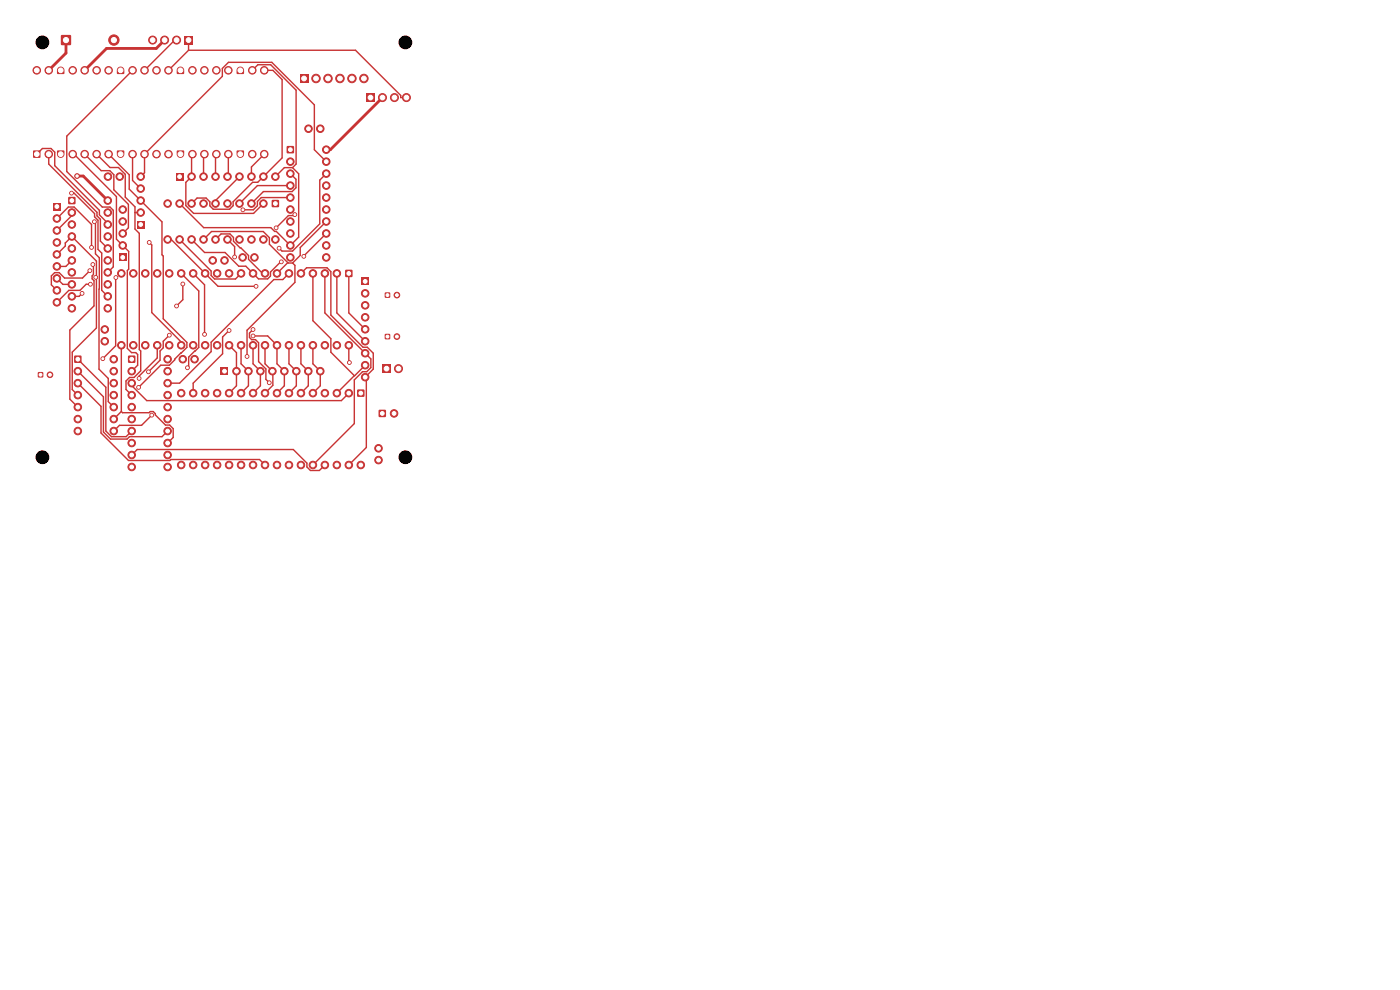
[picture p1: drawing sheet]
<svg xmlns="http://www.w3.org/2000/svg" width="297mm" height="210mm" viewBox="0 0 297 210" stroke-linecap="round" stroke-linejoin="round" font-family="sans-serif">
<path d="M81.7 62.1h1v1h-1z" fill="#c83434"/>
<g fill="#c83434" stroke="#c83434" stroke-width=".21">
<circle cx="84.2" cy="62.6" r=".6"/>
<circle cx="72.1" cy="16.6" r=".9"/>
</g>
<path d="M63.6 15.8h1.8v1.8h-1.8z" fill="#c83434"/>
<g fill="#c83434" stroke="#c83434" stroke-width=".21">
<circle cx="67" cy="16.6" r=".9"/>
<circle cx="69.6" cy="16.6" r=".9"/>
<circle cx="74.7" cy="16.6" r=".9"/>
<circle cx="77.2" cy="16.6" r=".9"/>
</g>
<path d="M77.7 19.9h1.7v1.7h-1.7z" fill="#c83434"/>
<g fill="#c83434" stroke="#c83434" stroke-width=".21">
<circle cx="83.7" cy="20.7" r=".85"/>
<circle cx="86.2" cy="20.7" r=".85"/>
<circle cx="81.1" cy="20.7" r=".85"/>
</g>
<path d="M7.1 32h1.4v1.4h-1.4z" fill="#c83434"/>
<circle cx="10.3" cy="32.7" r=".8" fill="#c83434" stroke="#c83434" stroke-width=".21"/>
<path d="M12.1 32l1.5-.1 .1 .8a.8 .8 0 0 1-.8 .8 .8 .8 0 0 1-.8-.7z" fill="#c83434"/>
<g fill="#c83434" stroke="#c83434" stroke-width=".21">
<circle cx="15.4" cy="32.7" r=".8"/>
<circle cx="18" cy="32.7" r=".8"/>
<circle cx="20.5" cy="32.7" r=".8"/>
<circle cx="23" cy="32.7" r=".8"/>
</g>
<path d="M24.8 32l1.5-.1 .1 .8a.8 .8 0 0 1-.8 .8 .8 .8 0 0 1-.8-.7z" fill="#c83434"/>
<g fill="#c83434" stroke="#c83434" stroke-width=".21">
<circle cx="28.1" cy="32.7" r=".8"/>
<circle cx="30.7" cy="32.7" r=".8"/>
<circle cx="33.2" cy="32.7" r=".8"/>
<circle cx="35.7" cy="32.7" r=".8"/>
</g>
<path d="M37.5 32l1.5-.1 .1 .8a.8 .8 0 0 1-.8 .8 .8 .8 0 0 1-.8-.7z" fill="#c83434"/>
<g fill="#c83434" stroke="#c83434" stroke-width=".21">
<circle cx="40.8" cy="32.7" r=".8"/>
<circle cx="43.4" cy="32.7" r=".8"/>
<circle cx="45.9" cy="32.7" r=".8"/>
<circle cx="48.4" cy="32.7" r=".8"/>
</g>
<path d="M50.2 32l1.5-.1 .1 .8a.8 .8 0 0 1-.8 .8 .8 .8 0 0 1-.8-.8z" fill="#c83434"/>
<g fill="#c83434" stroke="#c83434" stroke-width=".21">
<circle cx="53.5" cy="32.7" r=".8"/>
<circle cx="56.1" cy="32.7" r=".8"/>
<circle cx="56.1" cy="14.9" r=".8"/>
<circle cx="53.5" cy="14.9" r=".8"/>
</g>
<path d="M50.4 14.4a.8 .8 0 0 1 .8-.2 .8 .8 0 0 1 .6 .7l-.1 .8h-1.4l-.1-.1v-.7z" fill="#c83434"/>
<g fill="#c83434" stroke="#c83434" stroke-width=".21">
<circle cx="48.4" cy="14.9" r=".8"/>
<circle cx="45.9" cy="14.9" r=".8"/>
<circle cx="43.4" cy="14.9" r=".8"/>
<circle cx="40.8" cy="14.9" r=".8"/>
</g>
<path d="M37.7 14.4a.8 .8 0 0 1 .8-.2 .8 .8 0 0 1 .6 .7l-.1 .8h-1.4l-.1-.1v-.7z" fill="#c83434"/>
<g fill="#c83434" stroke="#c83434" stroke-width=".21">
<circle cx="35.7" cy="14.9" r=".8"/>
<circle cx="33.2" cy="14.9" r=".8"/>
<circle cx="30.7" cy="14.9" r=".8"/>
<circle cx="28.1" cy="14.9" r=".8"/>
</g>
<path d="M25 14.4a.8 .8 0 0 1 .8-.2 .8 .8 0 0 1 .6 .7l-.1 .8h-1.4l-.1-.1v-.7z" fill="#c83434"/>
<g fill="#c83434" stroke="#c83434" stroke-width=".21">
<circle cx="23" cy="14.9" r=".8"/>
<circle cx="20.5" cy="14.9" r=".8"/>
<circle cx="18" cy="14.9" r=".8"/>
<circle cx="15.4" cy="14.9" r=".8"/>
</g>
<path d="M12.3 14.4a.8 .8 0 0 1 .8-.2 .8 .8 0 0 1 .6 .7l-.1 .8h-1.4l-.1-.1v-.7z" fill="#c83434"/>
<g fill="#c83434" stroke="#c83434" stroke-width=".21">
<circle cx="10.3" cy="14.9" r=".8"/>
<circle cx="7.8" cy="14.9" r=".8"/>
</g>
<path d="M14.5 41.8h1.5v1.5h-1.5z" fill="#c83434"/>
<g fill="#c83434" stroke="#c83434" stroke-width=".21">
<circle cx="15.2" cy="45.1" r=".8"/>
<circle cx="15.2" cy="47.6" r=".8"/>
<circle cx="15.2" cy="50.2" r=".8"/>
<circle cx="15.2" cy="52.7" r=".8"/>
<circle cx="15.2" cy="55.2" r=".8"/>
<circle cx="15.2" cy="57.8" r=".8"/>
<circle cx="15.2" cy="60.3" r=".8"/>
<circle cx="15.2" cy="62.9" r=".8"/>
<circle cx="15.2" cy="65.4" r=".8"/>
<circle cx="22.9" cy="65.4" r=".8"/>
<circle cx="22.9" cy="62.9" r=".8"/>
<circle cx="22.9" cy="60.3" r=".8"/>
<circle cx="22.9" cy="57.8" r=".8"/>
<circle cx="22.9" cy="55.2" r=".8"/>
<circle cx="22.9" cy="52.7" r=".8"/>
<circle cx="22.9" cy="50.2" r=".8"/>
<circle cx="22.9" cy="47.6" r=".8"/>
<circle cx="22.9" cy="45.1" r=".8"/>
<circle cx="22.9" cy="42.5" r=".8"/>
<circle cx="41.3" cy="76.2" r=".8"/>
<circle cx="38.8" cy="76.2" r=".8"/>
</g>
<path d="M25.2 53.8h1.6v1.6h-1.6z" fill="#c83434"/>
<g fill="#c83434" stroke="#c83434" stroke-width=".21">
<circle cx="26" cy="52.1" r=".8"/>
<circle cx="26" cy="49.5" r=".8"/>
<circle cx="26" cy="47" r=".8"/>
<circle cx="26" cy="44.4" r=".8"/>
<circle cx="67.9" cy="27.3" r=".8"/>
<circle cx="65.4" cy="27.3" r=".8"/>
</g>
<path d="M8.1 79h1v1h-1z" fill="#c83434"/>
<g fill="#c83434" stroke="#c83434" stroke-width=".21">
<circle cx="10.6" cy="79.5" r=".6"/>
<circle cx="54" cy="54.6" r=".8"/>
<circle cx="51.5" cy="54.6" r=".8"/>
</g>
<path d="M81.1 77.4h1.7v1.7h-1.7z" fill="#c83434"/>
<circle cx="84.5" cy="78.2" r=".85" fill="#c83434" stroke="#c83434" stroke-width=".21"/>
<path d="M13 7.5h2v2h-2z" fill="#c83434"/>
<circle cx="24.2" cy="8.5" r="1.1" fill="#c83434" stroke="#c83434" stroke-width=".21"/>
<path d="M39.1 7.7h1.7v1.7h-1.7z" fill="#c83434"/>
<g fill="#c83434" stroke="#c83434" stroke-width=".21">
<circle cx="37.5" cy="8.5" r=".85"/>
<circle cx="34.9" cy="8.5" r=".85"/>
<circle cx="32.4" cy="8.5" r=".85"/>
</g>
<path d="M11.3 43h1.6v1.6h-1.6z" fill="#c83434"/>
<g fill="#c83434" stroke="#c83434" stroke-width=".21">
<circle cx="12.1" cy="46.4" r=".8"/>
<circle cx="12.1" cy="48.9" r=".8"/>
<circle cx="12.1" cy="51.4" r=".8"/>
<circle cx="12.1" cy="54" r=".8"/>
<circle cx="12.1" cy="56.5" r=".8"/>
<circle cx="12.1" cy="59.1" r=".8"/>
<circle cx="12.1" cy="61.6" r=".8"/>
<circle cx="12.1" cy="64.1" r=".8"/>
</g>
<path d="M73.3 57.3h1.4v1.4h-1.4z" fill="#c83434"/>
<g fill="#c83434" stroke="#c83434" stroke-width=".21">
<circle cx="71.5" cy="58" r=".8"/>
<circle cx="68.9" cy="58" r=".8"/>
<circle cx="66.4" cy="58" r=".8"/>
<circle cx="63.8" cy="58" r=".8"/>
<circle cx="61.3" cy="58" r=".8"/>
<circle cx="58.8" cy="58" r=".8"/>
<circle cx="56.2" cy="58" r=".8"/>
<circle cx="53.7" cy="58" r=".8"/>
<circle cx="51.1" cy="58" r=".8"/>
<circle cx="48.6" cy="58" r=".8"/>
<circle cx="46.1" cy="58" r=".8"/>
<circle cx="43.5" cy="58" r=".8"/>
<circle cx="41" cy="58" r=".8"/>
<circle cx="38.4" cy="58" r=".8"/>
<circle cx="35.9" cy="58" r=".8"/>
<circle cx="33.4" cy="58" r=".8"/>
<circle cx="30.8" cy="58" r=".8"/>
<circle cx="28.3" cy="58" r=".8"/>
<circle cx="25.7" cy="58" r=".8"/>
<circle cx="25.7" cy="73.2" r=".8"/>
<circle cx="28.3" cy="73.2" r=".8"/>
<circle cx="30.8" cy="73.2" r=".8"/>
<circle cx="33.4" cy="73.2" r=".8"/>
<circle cx="35.9" cy="73.2" r=".8"/>
<circle cx="38.4" cy="73.2" r=".8"/>
<circle cx="41" cy="73.2" r=".8"/>
<circle cx="43.5" cy="73.2" r=".8"/>
<circle cx="46.1" cy="73.2" r=".8"/>
<circle cx="48.6" cy="73.2" r=".8"/>
<circle cx="51.1" cy="73.2" r=".8"/>
<circle cx="53.7" cy="73.2" r=".8"/>
<circle cx="56.2" cy="73.2" r=".8"/>
<circle cx="58.8" cy="73.2" r=".8"/>
<circle cx="61.3" cy="73.2" r=".8"/>
<circle cx="63.8" cy="73.2" r=".8"/>
<circle cx="66.4" cy="73.2" r=".8"/>
<circle cx="68.9" cy="73.2" r=".8"/>
<circle cx="71.5" cy="73.2" r=".8"/>
<circle cx="74" cy="73.2" r=".8"/>
</g>
<path d="M80.4 87h1.4v1.4h-1.4z" fill="#c83434"/>
<g fill="#c83434" stroke="#c83434" stroke-width=".21">
<circle cx="83.6" cy="87.7" r=".8"/>
<circle cx="22.2" cy="72.4" r=".8"/>
<circle cx="22.2" cy="69.9" r=".8"/>
</g>
<path d="M60.9 31h1.4v1.5h-1.4z" fill="#c83434"/>
<g fill="#c83434" stroke="#c83434" stroke-width=".21">
<circle cx="61.6" cy="34.3" r=".8"/>
<circle cx="61.6" cy="36.8" r=".8"/>
<circle cx="61.6" cy="39.4" r=".8"/>
<circle cx="61.6" cy="41.9" r=".8"/>
<circle cx="61.6" cy="44.4" r=".8"/>
<circle cx="61.6" cy="47" r=".8"/>
<circle cx="61.6" cy="49.5" r=".8"/>
<circle cx="61.6" cy="52.1" r=".8"/>
<circle cx="61.6" cy="54.6" r=".8"/>
<circle cx="69.2" cy="54.6" r=".8"/>
<circle cx="69.2" cy="52.1" r=".8"/>
<circle cx="69.2" cy="49.5" r=".8"/>
<circle cx="69.2" cy="47" r=".8"/>
<circle cx="69.2" cy="44.4" r=".8"/>
<circle cx="69.2" cy="41.9" r=".8"/>
<circle cx="69.2" cy="39.4" r=".8"/>
<circle cx="69.2" cy="36.8" r=".8"/>
<circle cx="69.2" cy="34.3" r=".8"/>
<circle cx="69.2" cy="31.7" r=".8"/>
<circle cx="47.6" cy="55.2" r=".8"/>
<circle cx="45.1" cy="55.2" r=".8"/>
</g>
<path d="M37.3 36.7h1.6v1.6h-1.6z" fill="#c83434"/>
<g fill="#c83434" stroke="#c83434" stroke-width=".21">
<circle cx="40.6" cy="37.5" r=".8"/>
<circle cx="43.2" cy="37.5" r=".8"/>
<circle cx="45.7" cy="37.5" r=".8"/>
<circle cx="48.3" cy="37.5" r=".8"/>
<circle cx="50.8" cy="37.5" r=".8"/>
<circle cx="53.3" cy="37.5" r=".8"/>
<circle cx="55.9" cy="37.5" r=".8"/>
<circle cx="58.4" cy="37.5" r=".8"/>
</g>
<path d="M57.7 42.5h1.4v1.4h-1.4z" fill="#c83434"/>
<g fill="#c83434" stroke="#c83434" stroke-width=".21">
<circle cx="55.9" cy="43.2" r=".8"/>
<circle cx="53.3" cy="43.2" r=".8"/>
<circle cx="50.8" cy="43.2" r=".8"/>
<circle cx="48.3" cy="43.2" r=".8"/>
<circle cx="45.7" cy="43.2" r=".8"/>
<circle cx="43.2" cy="43.2" r=".8"/>
<circle cx="40.6" cy="43.2" r=".8"/>
<circle cx="38.1" cy="43.2" r=".8"/>
<circle cx="35.6" cy="43.2" r=".8"/>
<circle cx="35.6" cy="50.8" r=".8"/>
<circle cx="38.1" cy="50.8" r=".8"/>
<circle cx="40.6" cy="50.8" r=".8"/>
<circle cx="43.2" cy="50.8" r=".8"/>
<circle cx="45.7" cy="50.8" r=".8"/>
<circle cx="48.3" cy="50.8" r=".8"/>
<circle cx="50.8" cy="50.8" r=".8"/>
<circle cx="53.3" cy="50.8" r=".8"/>
<circle cx="55.9" cy="50.8" r=".8"/>
<circle cx="58.4" cy="50.8" r=".8"/>
</g>
<path d="M29 46.8h1.6v1.6h-1.6z" fill="#c83434"/>
<g fill="#c83434" stroke="#c83434" stroke-width=".21">
<circle cx="29.8" cy="45.1" r=".8"/>
<circle cx="29.8" cy="42.5" r=".8"/>
<circle cx="29.8" cy="40" r=".8"/>
<circle cx="29.8" cy="37.5" r=".8"/>
</g>
<path d="M27.2 75.5h1.5v1.4h-1.5z" fill="#c83434"/>
<g fill="#c83434" stroke="#c83434" stroke-width=".21">
<circle cx="27.9" cy="78.7" r=".8"/>
<circle cx="27.9" cy="81.3" r=".8"/>
<circle cx="27.9" cy="83.8" r=".8"/>
<circle cx="27.9" cy="86.4" r=".8"/>
<circle cx="27.9" cy="88.9" r=".8"/>
<circle cx="27.9" cy="91.4" r=".8"/>
<circle cx="27.9" cy="94" r=".8"/>
<circle cx="27.9" cy="96.5" r=".8"/>
<circle cx="27.9" cy="99.1" r=".8"/>
<circle cx="35.6" cy="99.1" r=".8"/>
<circle cx="35.6" cy="96.5" r=".8"/>
<circle cx="35.6" cy="94" r=".8"/>
<circle cx="35.6" cy="91.4" r=".8"/>
<circle cx="35.6" cy="88.9" r=".8"/>
<circle cx="35.6" cy="86.4" r=".8"/>
<circle cx="35.6" cy="83.8" r=".8"/>
<circle cx="35.6" cy="81.3" r=".8"/>
<circle cx="35.6" cy="78.7" r=".8"/>
<circle cx="35.6" cy="76.2" r=".8"/>
</g>
<path d="M15.8 75.5h1.4v1.4h-1.4z" fill="#c83434"/>
<g fill="#c83434" stroke="#c83434" stroke-width=".21">
<circle cx="16.5" cy="78.7" r=".8"/>
<circle cx="16.5" cy="81.3" r=".8"/>
<circle cx="16.5" cy="83.8" r=".8"/>
<circle cx="16.5" cy="86.4" r=".8"/>
<circle cx="16.5" cy="88.9" r=".8"/>
<circle cx="16.5" cy="91.4" r=".8"/>
<circle cx="24.1" cy="91.4" r=".8"/>
<circle cx="24.1" cy="88.9" r=".8"/>
<circle cx="24.1" cy="86.4" r=".8"/>
<circle cx="24.1" cy="83.8" r=".8"/>
<circle cx="24.1" cy="81.3" r=".8"/>
<circle cx="24.1" cy="78.7" r=".8"/>
<circle cx="24.1" cy="76.2" r=".8"/>
</g>
<path d="M75.8 82.7h1.5v1.4h-1.5z" fill="#c83434"/>
<g fill="#c83434" stroke="#c83434" stroke-width=".21">
<circle cx="74" cy="83.4" r=".8"/>
<circle cx="71.5" cy="83.4" r=".8"/>
<circle cx="68.9" cy="83.4" r=".8"/>
<circle cx="66.4" cy="83.4" r=".8"/>
<circle cx="63.8" cy="83.4" r=".8"/>
<circle cx="61.3" cy="83.4" r=".8"/>
<circle cx="58.8" cy="83.4" r=".8"/>
<circle cx="56.2" cy="83.4" r=".8"/>
<circle cx="53.7" cy="83.4" r=".8"/>
<circle cx="51.1" cy="83.4" r=".8"/>
<circle cx="48.6" cy="83.4" r=".8"/>
<circle cx="46.1" cy="83.4" r=".8"/>
<circle cx="43.5" cy="83.4" r=".8"/>
<circle cx="41" cy="83.4" r=".8"/>
<circle cx="38.4" cy="83.4" r=".8"/>
<circle cx="38.4" cy="98.6" r=".8"/>
<circle cx="41" cy="98.6" r=".8"/>
<circle cx="43.5" cy="98.6" r=".8"/>
<circle cx="46.1" cy="98.6" r=".8"/>
<circle cx="48.6" cy="98.6" r=".8"/>
<circle cx="51.1" cy="98.6" r=".8"/>
<circle cx="53.7" cy="98.6" r=".8"/>
<circle cx="56.2" cy="98.6" r=".8"/>
<circle cx="58.8" cy="98.6" r=".8"/>
<circle cx="61.3" cy="98.6" r=".8"/>
<circle cx="63.8" cy="98.6" r=".8"/>
<circle cx="66.4" cy="98.6" r=".8"/>
<circle cx="68.9" cy="98.6" r=".8"/>
<circle cx="71.5" cy="98.6" r=".8"/>
<circle cx="74" cy="98.6" r=".8"/>
<circle cx="76.5" cy="98.6" r=".8"/>
</g>
<path d="M46.8 77.9h1.6v1.6h-1.6z" fill="#c83434"/>
<g fill="#c83434" stroke="#c83434" stroke-width=".21">
<circle cx="50.2" cy="78.7" r=".8"/>
<circle cx="52.7" cy="78.7" r=".8"/>
<circle cx="55.2" cy="78.7" r=".8"/>
<circle cx="57.8" cy="78.7" r=".8"/>
<circle cx="60.3" cy="78.7" r=".8"/>
<circle cx="62.9" cy="78.7" r=".8"/>
<circle cx="65.4" cy="78.7" r=".8"/>
<circle cx="67.9" cy="78.7" r=".8"/>
<circle cx="80.3" cy="97.6" r=".8"/>
<circle cx="80.3" cy="95.1" r=".8"/>
<circle cx="25.4" cy="37.5" r=".8"/>
<circle cx="22.9" cy="37.5" r=".8"/>
</g>
<path d="M76.7 58.9h1.6v1.6h-1.6z" fill="#c83434"/>
<g fill="#c83434" stroke="#c83434" stroke-width=".21">
<circle cx="77.5" cy="62.2" r=".8"/>
<circle cx="77.5" cy="64.8" r=".8"/>
<circle cx="77.5" cy="67.3" r=".8"/>
<circle cx="77.5" cy="69.8" r=".8"/>
<circle cx="77.5" cy="72.4" r=".8"/>
<circle cx="77.5" cy="74.9" r=".8"/>
<circle cx="77.5" cy="77.5" r=".8"/>
<circle cx="77.5" cy="80" r=".8"/>
</g>
<path d="M81.7 70.9h1v1h-1z" fill="#c83434"/>
<g fill="#c83434" stroke="#c83434" stroke-width=".21">
<circle cx="84.2" cy="71.4" r=".6"/>
<circle cx="16.4" cy="37.3" r=".5"/>
<circle cx="74.1" cy="76.9" r=".4"/>
<circle cx="53.7" cy="71.3" r=".4"/>
<circle cx="29.4" cy="82.2" r=".4"/>
<circle cx="19.4" cy="52.5" r=".4"/>
<circle cx="59.2" cy="52.6" r=".4"/>
<circle cx="43.4" cy="70.9" r=".4"/>
<circle cx="62.5" cy="45.5" r=".4"/>
<circle cx="58.6" cy="48.3" r=".4"/>
<circle cx="39.8" cy="78" r=".4"/>
<circle cx="49.8" cy="54.5" r=".4"/>
<circle cx="48.6" cy="70.1" r=".4"/>
<circle cx="52.4" cy="75.6" r=".4"/>
<circle cx="59.7" cy="55.5" r=".4"/>
<circle cx="64.5" cy="54.4" r=".4"/>
<circle cx="57.1" cy="81.2" r=".4"/>
<circle cx="53.7" cy="69.9" r=".4"/>
<circle cx="54.3" cy="60.7" r=".4"/>
<circle cx="37.5" cy="64.9" r=".4"/>
<circle cx="31.5" cy="78.9" r=".4"/>
<circle cx="35.9" cy="71.1" r=".4"/>
<circle cx="32.2" cy="88.1" r=".4"/>
<circle cx="38.8" cy="60.2" r=".4"/>
<circle cx="19.1" cy="57.4" r=".4"/>
<circle cx="20.3" cy="58.8" r=".4"/>
<circle cx="19.7" cy="56.1" r=".4"/>
<circle cx="21.8" cy="76.1" r=".4"/>
<circle cx="24.6" cy="58.9" r=".4"/>
<circle cx="19.2" cy="60.3" r=".4"/>
<circle cx="17.4" cy="62.2" r=".4"/>
<circle cx="51.5" cy="44.5" r=".4"/>
<circle cx="20" cy="47" r=".4"/>
<circle cx="15.2" cy="41" r=".4"/>
<circle cx="31.7" cy="51.4" r=".4"/>
<circle cx="29.5" cy="80.3" r=".4"/>
</g>
<path d="M14 8.5v2.8l-3.7 3.6M34.9 8.5l-1.8 1.8h-10.5l-4.6 4.6M16.4 37.3h1.3l5.2 5.2M81.1 20.7l-11 11.1h-.9" fill="none" stroke="#c83434" stroke-width=".6"/>
<g fill="none" stroke="#c83434" stroke-width=".3">
<path d="M28.1 14.9l-13.9 14v7.5l7.5 7.5h1.6l.7 .7v12l-1.1 1.2M37.5 8.5h-.4l-6.4 6.4M40 10.7l-4.3 4.2M40 10.7h35.4l9.6 9.5v.5h1.2M40 8.5v2.2M53.5 14.9l1.2-1.2h2.7l5.4 5.4v15.7l-.7 .8M56.1 14.9h1.8l1.9 2v16.6l-5.1 5.2h-1.1l-4.1 4.1v.8l-.8 .8h-3.5l-.7-.7v-.9l-.8-.8h-1.9l-1.2 1.2M7.8 32.7l1.2-1.2h1.8l.8 .8v2.8l9.5 9.5v1l1.8 1.7v.3M10.3 32.7v2.1l10.3 10.2v.8l.7 .7v4.6l1.6 1.6M15.4 32.7h.3l9 9v9l2.6 2.6v3.8l-.3 .3v16.5l.9 .9h.9l.4 .4v2.3l-1.3 1.2M18 32.7l3.5 3.5h1.8l.8 .9v3.2l3.1 3.1v4.9l-1.2 1.2M20.5 32.7l2.8 2.8h1.8l1.5 1.5v4.8l2 2.1v4.7l.9 .9v24.7l.4 .3v4.2l-1.5 1.4h-.9l-.8 .7v1.8l1.2 1.2"/>
<path d="M23 32.7l4.4 4.4v3l7 7v6.9l.2 .3v13.3l5 5v1.1l-3.7 3.8h-1.8l-4.7 4.7M28.1 32.7v5.6l1.7 1.7M40.8 32.7l-.2 .2v4.6l-1.2 1.2v4.9l1.7 1.7h12.7l2.1-2.1M43.4 32.7l-.2 .2v4.6M45.9 32.7l-.2 .2v4.6M48.4 32.7v4.6l-.1 .2M50.8 37.5l-5.1 5v.7M56.1 32.7l-2.8 2.7v2.1M61.6 36.8l1.2 1.2v1.8l-.8 .8h-6.1l-2.6 2.6M61.6 39.4h-7l-3.8 3.8M62.1 35.6l1.3 1.3v13.4l-1.8 1.8-3-3h-.3l-.8-.8h-14.3l-5.1-5.1M62.1 35.6h-1.8l-1.9 1.9"/>
<path d="M69.2 36.8l-1.4 1.4v9.3l-5.7 5.8h-2.3l-.6-.7M69.2 34.3l-2.5-2.5v-9.6l-9-9h-9.2l-1.3 1.3v1.7l-16.5 16.5v4l-.9 .8M12.1 46.4l2.4-2.5h1.2l3.7 3.7v4.9M12.1 59.1l1.2 1.2h1.9M13.9 51.5v.7l-1.8 1.8M13.9 51.5h.1M13.9 51.5l1.3-1.3 5.3 5.2v14.2l-5.2 5.1v7.9l1.2 1.2M15.2 41h.5l4.4 4.3v.7l.7 .7v6.2l.8 .8v7.9l1.3 1.3M15.2 45.1v.6l-3.1 3.2M15.2 55.2l-1.2 1.3h-1.9M19.1 57.4l-1.6 1.6h-3.8l-1.1-1.2h-1l-.7 .7v1.9l1.2 1.2M19.7 56.1l.1 .1v2l-.3 .3v.6l.4 .4v5.4l-5.1 5.1v14.7l1.7 1.7"/>
<path d="M20 47l.2 .3v6.5l.9 .9-.1 23.6 2 2v4.9l1.1 1.2M20.3 58.8h.2M24.6 58.9l-.1 14.5-2.7 2.7M28.6 45.1h1.2M31.7 51.4l.5 .6v14.3l6.2 6.2v.7M35.6 50.8h.7l10 9.9h8M38.1 50.8l6.7 6.7v.9l.7 .8h4.5l1.1-1.2M38.4 58l3.8 3.7v12l-2.2 2.1v1.9l-.2 .3M40.6 50.8l2.8 2.8h4.3l3 2.9h1.5l2.6 2.7h2l.6-.6v-.9l2.3-2.2M41 58l2.4 2.4v10.5M43.2 50.8l1.7-1.7h10.9l1.4 1.3v1.4l3.9 4h1M45.7 50.8l1.2-1.2h1.9l.7 .8v.8l3.2 3v.8l3 3h.5"/>
<path d="M48.3 50.8l1.5 1.5v2.2M61 55.7l-2.2 2.3M61.3 58l-1.3 1.3h-1.9l-13.3 13.3v2l-6.7 6.7h-2.5M61.6 41.9h-6.2l-.8 .8v.9l-.9 .9h-2.2M62.1 55.8l.5 .5v3.6l-10.2 10.2v5.5M62.5 45.5l-.2 .2h-1.1l-2.6 2.6M63.8 58l1.2-1.2h4.4l.8 .8v9.2l6.8 6.9h.9l1.3 1.2v3.4l-1.7 1.7 .2 .3v14.6l-3.7 3.7M66.4 58v10l3.8 3.8v2.9l5 5M68.9 58v8.4l9.8 9.7v1.9l-.9 .8h-.9l-1.7 1.8v9.3l-8.8 8.7M69.2 49.5l-4.7 4.9M69.2 47l-5.5 5.5v1.7l-1.6 1.6M71.5 58v8.4l6 6"/>
<path d="M74 58v8.4l3.5 3.5M16.5 78.7l5.4 5.5v7.4l1.5 1.5h3.6l.5-.5h6.9l1.2-1.2M16.5 76.2l6 5.9v9.3l1.2 1.2h3l1.2-1.2M17.4 62.2l-.6 .7h-1.6M19.2 60.3h-.9l-1.3 1.3h-2.4l-2.5 2.5M25.7 73.2v14.1M33.4 73.2v2.7l-3.9 3.9v.5M35.9 71.1l-1.3 1.3v1.4l-.6 .7v1.9l-2.5 2.5M38.8 60.2v3.4l-1.3 1.3M48.6 73.2l1.6 1.6v7l-1.6 1.6M48.6 70.1l-1.4 1.4v3.5l-6.2 6.3v2.1M51.1 73.2v4l1.6 1.5v3.1l-1.6 1.6"/>
<path d="M53.7 69.9l-.8 .8v.9l.5 .5h.8l.7 .6v4l1.5 1.6v2.2l.7 .7M53.7 73.2v4l1.5 1.5v3.1l-1.5 1.6M53.7 71.3h3.1l2 1.9v4l1.5 1.5v3.1l-1.5 1.6M56.2 73.2v4l1.7 1.6v2.9l-1.7 1.7M61.3 73.2v4l1.6 1.5v3.1l-1.6 1.6M63.8 73.2v4l1.6 1.5v3.1l-1.6 1.6M66.4 73.2v4l1.5 1.5v3.1l-1.5 1.6M74 73.2v3.6l.1 .1M75.2 79.7l-3.7 3.7M77.5 77.5l-2.3 2.2M16.5 81.3l4.9 4.9v5.7l5.9 5.8h8.7l.2-.2h18.9l1.1 1.1M25.7 87.3l.3 .2h5.6l.3-.2h.6l.5 .4v.3l2.1 2.2h.9l.7 .7v1.9l-1.1 1.2"/>
<path d="M25.7 87.3l-1.6 1.6M27.9 81.3v.5l3.2 3.2h41.3l1.6-1.6M27.9 96.5l1.2-1.1h33.1l2.9 2.8v.9l.8 .7h1.9l1.1-1.2M32.2 88.1l-2.2 2.1h-4.7l-1.2 1.2"/>
</g>
<g fill="#fff" stroke="#fff" stroke-width=".21">
<circle cx="16.4" cy="37.3" r=".25"/>
<circle cx="74.1" cy="76.9" r=".2"/>
<circle cx="53.7" cy="71.3" r=".2"/>
<circle cx="29.4" cy="82.2" r=".2"/>
<circle cx="19.4" cy="52.5" r=".2"/>
<circle cx="59.2" cy="52.6" r=".2"/>
<circle cx="43.4" cy="70.9" r=".2"/>
<circle cx="62.5" cy="45.5" r=".2"/>
<circle cx="58.6" cy="48.3" r=".2"/>
<circle cx="39.8" cy="78" r=".2"/>
<circle cx="49.8" cy="54.5" r=".2"/>
<circle cx="48.6" cy="70.1" r=".2"/>
<circle cx="52.4" cy="75.6" r=".2"/>
<circle cx="59.7" cy="55.5" r=".2"/>
<circle cx="64.5" cy="54.4" r=".2"/>
<circle cx="57.1" cy="81.2" r=".2"/>
<circle cx="53.7" cy="69.9" r=".2"/>
<circle cx="54.3" cy="60.7" r=".2"/>
<circle cx="37.5" cy="64.9" r=".2"/>
<circle cx="31.5" cy="78.9" r=".2"/>
<circle cx="35.9" cy="71.1" r=".2"/>
<circle cx="32.2" cy="88.1" r=".2"/>
<circle cx="38.8" cy="60.2" r=".2"/>
<circle cx="19.1" cy="57.4" r=".2"/>
<circle cx="20.3" cy="58.8" r=".2"/>
<circle cx="19.7" cy="56.1" r=".2"/>
<circle cx="21.8" cy="76.1" r=".2"/>
<circle cx="24.6" cy="58.9" r=".2"/>
<circle cx="19.2" cy="60.3" r=".2"/>
<circle cx="17.4" cy="62.2" r=".2"/>
<circle cx="51.5" cy="44.5" r=".2"/>
<circle cx="20" cy="47" r=".2"/>
<circle cx="15.2" cy="41" r=".2"/>
<circle cx="31.7" cy="51.4" r=".2"/>
<circle cx="29.5" cy="80.3" r=".2"/>
<circle cx="82.2" cy="62.6" r=".3"/>
<circle cx="84.2" cy="62.6" r=".3"/>
<circle cx="72.1" cy="16.7" r=".5"/>
<circle cx="64.5" cy="16.7" r=".5"/>
<circle cx="67" cy="16.7" r=".5"/>
<circle cx="69.6" cy="16.7" r=".5"/>
<circle cx="74.7" cy="16.7" r=".5"/>
<circle cx="77.2" cy="16.7" r=".5"/>
<circle cx="78.6" cy="20.7" r=".5"/>
<circle cx="83.7" cy="20.7" r=".5"/>
<circle cx="86.2" cy="20.7" r=".5"/>
<circle cx="81.1" cy="20.7" r=".5"/>
<circle cx="7.8" cy="32.7" r=".5"/>
<circle cx="10.3" cy="32.7" r=".5"/>
<circle cx="12.9" cy="32.7" r=".5"/>
<circle cx="15.4" cy="32.7" r=".5"/>
<circle cx="18" cy="32.7" r=".5"/>
<circle cx="20.5" cy="32.7" r=".5"/>
<circle cx="23" cy="32.7" r=".5"/>
<circle cx="25.6" cy="32.7" r=".5"/>
<circle cx="28.1" cy="32.7" r=".5"/>
<circle cx="30.7" cy="32.7" r=".5"/>
<circle cx="33.2" cy="32.7" r=".5"/>
<circle cx="35.7" cy="32.7" r=".5"/>
<circle cx="38.3" cy="32.7" r=".5"/>
<circle cx="40.8" cy="32.7" r=".5"/>
<circle cx="43.4" cy="32.7" r=".5"/>
<circle cx="45.9" cy="32.7" r=".5"/>
<circle cx="48.4" cy="32.7" r=".5"/>
<circle cx="51" cy="32.7" r=".5"/>
<circle cx="53.5" cy="32.7" r=".5"/>
<circle cx="56.1" cy="32.7" r=".5"/>
<circle cx="56.1" cy="14.9" r=".5"/>
<circle cx="53.5" cy="14.9" r=".5"/>
<circle cx="51" cy="14.9" r=".5"/>
<circle cx="48.4" cy="14.9" r=".5"/>
<circle cx="45.9" cy="14.9" r=".5"/>
<circle cx="43.4" cy="14.9" r=".5"/>
<circle cx="40.8" cy="14.9" r=".5"/>
<circle cx="38.3" cy="14.9" r=".5"/>
<circle cx="35.7" cy="14.9" r=".5"/>
<circle cx="33.2" cy="14.9" r=".5"/>
<circle cx="30.7" cy="14.9" r=".5"/>
<circle cx="28.1" cy="14.9" r=".5"/>
<circle cx="25.6" cy="14.9" r=".5"/>
<circle cx="23" cy="14.9" r=".5"/>
<circle cx="20.5" cy="14.9" r=".5"/>
<circle cx="18" cy="14.9" r=".5"/>
<circle cx="15.4" cy="14.9" r=".5"/>
<circle cx="12.9" cy="14.9" r=".5"/>
<circle cx="10.3" cy="14.9" r=".5"/>
<circle cx="7.8" cy="14.9" r=".5"/>
<circle cx="15.2" cy="42.5" r=".4"/>
<circle cx="15.2" cy="45.1" r=".4"/>
<circle cx="15.2" cy="47.6" r=".4"/>
<circle cx="15.2" cy="50.2" r=".4"/>
<circle cx="15.2" cy="52.7" r=".4"/>
<circle cx="15.2" cy="55.2" r=".4"/>
<circle cx="15.2" cy="57.8" r=".4"/>
<circle cx="15.2" cy="60.3" r=".4"/>
<circle cx="15.2" cy="62.9" r=".4"/>
<circle cx="15.2" cy="65.4" r=".4"/>
<circle cx="22.9" cy="65.4" r=".4"/>
<circle cx="22.9" cy="62.9" r=".4"/>
<circle cx="22.9" cy="60.3" r=".4"/>
<circle cx="22.9" cy="57.8" r=".4"/>
<circle cx="22.9" cy="55.2" r=".4"/>
<circle cx="22.9" cy="52.7" r=".4"/>
<circle cx="22.9" cy="50.2" r=".4"/>
<circle cx="22.9" cy="47.6" r=".4"/>
<circle cx="22.9" cy="45.1" r=".4"/>
<circle cx="22.9" cy="42.5" r=".4"/>
<circle cx="41.3" cy="76.2" r=".4"/>
<circle cx="38.8" cy="76.2" r=".4"/>
<circle cx="26" cy="54.6" r=".4"/>
<circle cx="26" cy="52.1" r=".4"/>
<circle cx="26" cy="49.5" r=".4"/>
<circle cx="26" cy="47" r=".4"/>
<circle cx="26" cy="44.5" r=".4"/>
<circle cx="67.9" cy="27.3" r=".4"/>
<circle cx="65.4" cy="27.3" r=".4"/>
<circle cx="8.6" cy="79.5" r=".3"/>
<circle cx="10.6" cy="79.5" r=".3"/>
<circle cx="54" cy="54.6" r=".4"/>
<circle cx="51.5" cy="54.6" r=".4"/>
<circle cx="82" cy="78.2" r=".5"/>
<circle cx="84.5" cy="78.2" r=".5"/>
<circle cx="14" cy="8.5" r=".55"/>
<circle cx="24.2" cy="8.5" r=".55"/>
<circle cx="40" cy="8.5" r=".5"/>
<circle cx="37.5" cy="8.5" r=".5"/>
<circle cx="34.9" cy="8.5" r=".5"/>
<circle cx="32.4" cy="8.5" r=".5"/>
<circle cx="12.1" cy="43.8" r=".4"/>
<circle cx="12.1" cy="46.4" r=".4"/>
<circle cx="12.1" cy="48.9" r=".4"/>
<circle cx="12.1" cy="51.4" r=".4"/>
<circle cx="12.1" cy="54" r=".4"/>
<circle cx="12.1" cy="56.5" r=".4"/>
<circle cx="12.1" cy="59.1" r=".4"/>
<circle cx="12.1" cy="61.6" r=".4"/>
<circle cx="12.1" cy="64.1" r=".4"/>
<circle cx="74" cy="58" r=".4"/>
<circle cx="71.5" cy="58" r=".4"/>
<circle cx="68.9" cy="58" r=".4"/>
<circle cx="66.4" cy="58" r=".4"/>
<circle cx="63.8" cy="58" r=".4"/>
<circle cx="61.3" cy="58" r=".4"/>
<circle cx="58.8" cy="58" r=".4"/>
<circle cx="56.2" cy="58" r=".4"/>
<circle cx="53.7" cy="58" r=".4"/>
<circle cx="51.1" cy="58" r=".4"/>
<circle cx="48.6" cy="58" r=".4"/>
<circle cx="46.1" cy="58" r=".4"/>
<circle cx="43.5" cy="58" r=".4"/>
<circle cx="41" cy="58" r=".4"/>
<circle cx="38.4" cy="58" r=".4"/>
<circle cx="35.9" cy="58" r=".4"/>
<circle cx="33.4" cy="58" r=".4"/>
<circle cx="30.8" cy="58" r=".4"/>
<circle cx="28.3" cy="58" r=".4"/>
<circle cx="25.7" cy="58" r=".4"/>
<circle cx="25.7" cy="73.2" r=".4"/>
<circle cx="28.3" cy="73.2" r=".4"/>
<circle cx="30.8" cy="73.2" r=".4"/>
<circle cx="33.4" cy="73.2" r=".4"/>
<circle cx="35.9" cy="73.2" r=".4"/>
<circle cx="38.4" cy="73.2" r=".4"/>
<circle cx="41" cy="73.2" r=".4"/>
<circle cx="43.5" cy="73.2" r=".4"/>
<circle cx="46.1" cy="73.2" r=".4"/>
<circle cx="48.6" cy="73.2" r=".4"/>
<circle cx="51.1" cy="73.2" r=".4"/>
<circle cx="53.7" cy="73.2" r=".4"/>
<circle cx="56.2" cy="73.2" r=".4"/>
<circle cx="58.8" cy="73.2" r=".4"/>
<circle cx="61.3" cy="73.2" r=".4"/>
<circle cx="63.8" cy="73.2" r=".4"/>
<circle cx="66.4" cy="73.2" r=".4"/>
<circle cx="68.9" cy="73.2" r=".4"/>
<circle cx="71.5" cy="73.2" r=".4"/>
<circle cx="74" cy="73.2" r=".4"/>
<circle cx="81.1" cy="87.7" r=".4"/>
<circle cx="83.6" cy="87.7" r=".4"/>
<circle cx="22.2" cy="72.4" r=".4"/>
<circle cx="22.2" cy="69.9" r=".4"/>
<circle cx="61.6" cy="31.8" r=".4"/>
<circle cx="61.6" cy="34.3" r=".4"/>
<circle cx="61.6" cy="36.8" r=".4"/>
<circle cx="61.6" cy="39.4" r=".4"/>
<circle cx="61.6" cy="41.9" r=".4"/>
<circle cx="61.6" cy="44.5" r=".4"/>
<circle cx="61.6" cy="47" r=".4"/>
<circle cx="61.6" cy="49.5" r=".4"/>
<circle cx="61.6" cy="52.1" r=".4"/>
<circle cx="61.6" cy="54.6" r=".4"/>
<circle cx="69.2" cy="54.6" r=".4"/>
<circle cx="69.2" cy="52.1" r=".4"/>
<circle cx="69.2" cy="49.5" r=".4"/>
<circle cx="69.2" cy="47" r=".4"/>
<circle cx="69.2" cy="44.5" r=".4"/>
<circle cx="69.2" cy="41.9" r=".4"/>
<circle cx="69.2" cy="39.4" r=".4"/>
<circle cx="69.2" cy="36.8" r=".4"/>
<circle cx="69.2" cy="34.3" r=".4"/>
<circle cx="69.2" cy="31.8" r=".4"/>
<circle cx="47.6" cy="55.2" r=".4"/>
<circle cx="45.1" cy="55.2" r=".4"/>
<circle cx="38.1" cy="37.5" r=".4"/>
<circle cx="40.6" cy="37.5" r=".4"/>
<circle cx="43.2" cy="37.5" r=".4"/>
<circle cx="45.7" cy="37.5" r=".4"/>
<circle cx="48.3" cy="37.5" r=".4"/>
<circle cx="50.8" cy="37.5" r=".4"/>
<circle cx="53.3" cy="37.5" r=".4"/>
<circle cx="55.9" cy="37.5" r=".4"/>
<circle cx="58.4" cy="37.5" r=".4"/>
<circle cx="58.4" cy="43.2" r=".4"/>
<circle cx="55.9" cy="43.2" r=".4"/>
<circle cx="53.3" cy="43.2" r=".4"/>
<circle cx="50.8" cy="43.2" r=".4"/>
<circle cx="48.3" cy="43.2" r=".4"/>
<circle cx="45.7" cy="43.2" r=".4"/>
<circle cx="43.2" cy="43.2" r=".4"/>
<circle cx="40.6" cy="43.2" r=".4"/>
<circle cx="38.1" cy="43.2" r=".4"/>
<circle cx="35.6" cy="43.2" r=".4"/>
<circle cx="35.6" cy="50.8" r=".4"/>
<circle cx="38.1" cy="50.8" r=".4"/>
<circle cx="40.6" cy="50.8" r=".4"/>
<circle cx="43.2" cy="50.8" r=".4"/>
<circle cx="45.7" cy="50.8" r=".4"/>
<circle cx="48.3" cy="50.8" r=".4"/>
<circle cx="50.8" cy="50.8" r=".4"/>
<circle cx="53.3" cy="50.8" r=".4"/>
<circle cx="55.9" cy="50.8" r=".4"/>
<circle cx="58.4" cy="50.8" r=".4"/>
<circle cx="29.8" cy="47.6" r=".4"/>
<circle cx="29.8" cy="45.1" r=".4"/>
<circle cx="29.8" cy="42.5" r=".4"/>
<circle cx="29.8" cy="40" r=".4"/>
<circle cx="29.8" cy="37.5" r=".4"/>
<circle cx="27.9" cy="76.2" r=".4"/>
<circle cx="27.9" cy="78.7" r=".4"/>
<circle cx="27.9" cy="81.3" r=".4"/>
<circle cx="27.9" cy="83.8" r=".4"/>
<circle cx="27.9" cy="86.4" r=".4"/>
<circle cx="27.9" cy="88.9" r=".4"/>
<circle cx="27.9" cy="91.4" r=".4"/>
<circle cx="27.9" cy="94" r=".4"/>
<circle cx="27.9" cy="96.5" r=".4"/>
<circle cx="27.9" cy="99.1" r=".4"/>
<circle cx="35.6" cy="99.1" r=".4"/>
<circle cx="35.6" cy="96.5" r=".4"/>
<circle cx="35.6" cy="94" r=".4"/>
<circle cx="35.6" cy="91.4" r=".4"/>
<circle cx="35.6" cy="88.9" r=".4"/>
<circle cx="35.6" cy="86.4" r=".4"/>
<circle cx="35.6" cy="83.8" r=".4"/>
<circle cx="35.6" cy="81.3" r=".4"/>
<circle cx="35.6" cy="78.7" r=".4"/>
<circle cx="35.6" cy="76.2" r=".4"/>
<circle cx="16.5" cy="76.2" r=".4"/>
<circle cx="16.5" cy="78.7" r=".4"/>
<circle cx="16.5" cy="81.3" r=".4"/>
<circle cx="16.5" cy="83.8" r=".4"/>
<circle cx="16.5" cy="86.4" r=".4"/>
<circle cx="16.5" cy="88.9" r=".4"/>
<circle cx="16.5" cy="91.4" r=".4"/>
<circle cx="24.1" cy="91.4" r=".4"/>
<circle cx="24.1" cy="88.9" r=".4"/>
<circle cx="24.1" cy="86.4" r=".4"/>
<circle cx="24.1" cy="83.8" r=".4"/>
<circle cx="24.1" cy="81.3" r=".4"/>
<circle cx="24.1" cy="78.7" r=".4"/>
<circle cx="24.1" cy="76.2" r=".4"/>
<circle cx="76.5" cy="83.4" r=".4"/>
<circle cx="74" cy="83.4" r=".4"/>
<circle cx="71.5" cy="83.4" r=".4"/>
<circle cx="68.9" cy="83.4" r=".4"/>
<circle cx="66.4" cy="83.4" r=".4"/>
<circle cx="63.8" cy="83.4" r=".4"/>
<circle cx="61.3" cy="83.4" r=".4"/>
<circle cx="58.8" cy="83.4" r=".4"/>
<circle cx="56.2" cy="83.4" r=".4"/>
<circle cx="53.7" cy="83.4" r=".4"/>
<circle cx="51.1" cy="83.4" r=".4"/>
<circle cx="48.6" cy="83.4" r=".4"/>
<circle cx="46.1" cy="83.4" r=".4"/>
<circle cx="43.5" cy="83.4" r=".4"/>
<circle cx="41" cy="83.4" r=".4"/>
<circle cx="38.4" cy="83.4" r=".4"/>
<circle cx="38.4" cy="98.6" r=".4"/>
<circle cx="41" cy="98.6" r=".4"/>
<circle cx="43.5" cy="98.6" r=".4"/>
<circle cx="46.1" cy="98.6" r=".4"/>
<circle cx="48.6" cy="98.6" r=".4"/>
<circle cx="51.1" cy="98.6" r=".4"/>
<circle cx="53.7" cy="98.6" r=".4"/>
<circle cx="56.2" cy="98.6" r=".4"/>
<circle cx="58.8" cy="98.6" r=".4"/>
<circle cx="61.3" cy="98.6" r=".4"/>
<circle cx="63.8" cy="98.6" r=".4"/>
<circle cx="66.4" cy="98.6" r=".4"/>
<circle cx="68.9" cy="98.6" r=".4"/>
<circle cx="71.5" cy="98.6" r=".4"/>
<circle cx="74" cy="98.6" r=".4"/>
<circle cx="76.5" cy="98.6" r=".4"/>
<circle cx="47.6" cy="78.7" r=".4"/>
<circle cx="50.2" cy="78.7" r=".4"/>
<circle cx="52.7" cy="78.7" r=".4"/>
<circle cx="55.2" cy="78.7" r=".4"/>
<circle cx="57.8" cy="78.7" r=".4"/>
<circle cx="60.3" cy="78.7" r=".4"/>
<circle cx="62.9" cy="78.7" r=".4"/>
<circle cx="65.4" cy="78.7" r=".4"/>
<circle cx="67.9" cy="78.7" r=".4"/>
<circle cx="80.3" cy="97.6" r=".4"/>
<circle cx="80.3" cy="95.1" r=".4"/>
<circle cx="25.4" cy="37.5" r=".4"/>
<circle cx="22.9" cy="37.5" r=".4"/>
<circle cx="77.5" cy="59.7" r=".4"/>
<circle cx="77.5" cy="62.2" r=".4"/>
<circle cx="77.5" cy="64.8" r=".4"/>
<circle cx="77.5" cy="67.3" r=".4"/>
<circle cx="77.5" cy="69.9" r=".4"/>
<circle cx="77.5" cy="72.4" r=".4"/>
<circle cx="77.5" cy="74.9" r=".4"/>
<circle cx="77.5" cy="77.5" r=".4"/>
<circle cx="77.5" cy="80" r=".4"/>
<circle cx="82.2" cy="71.4" r=".3"/>
<circle cx="84.2" cy="71.4" r=".3"/>
</g>
<g fill="#000" stroke="#000" stroke-width=".21">
<circle cx="9" cy="9" r="1.35"/>
<circle cx="86" cy="9" r="1.35"/>
<circle cx="9" cy="97" r="1.35"/>
<circle cx="86" cy="97" r="1.35"/>
</g>
</svg>
